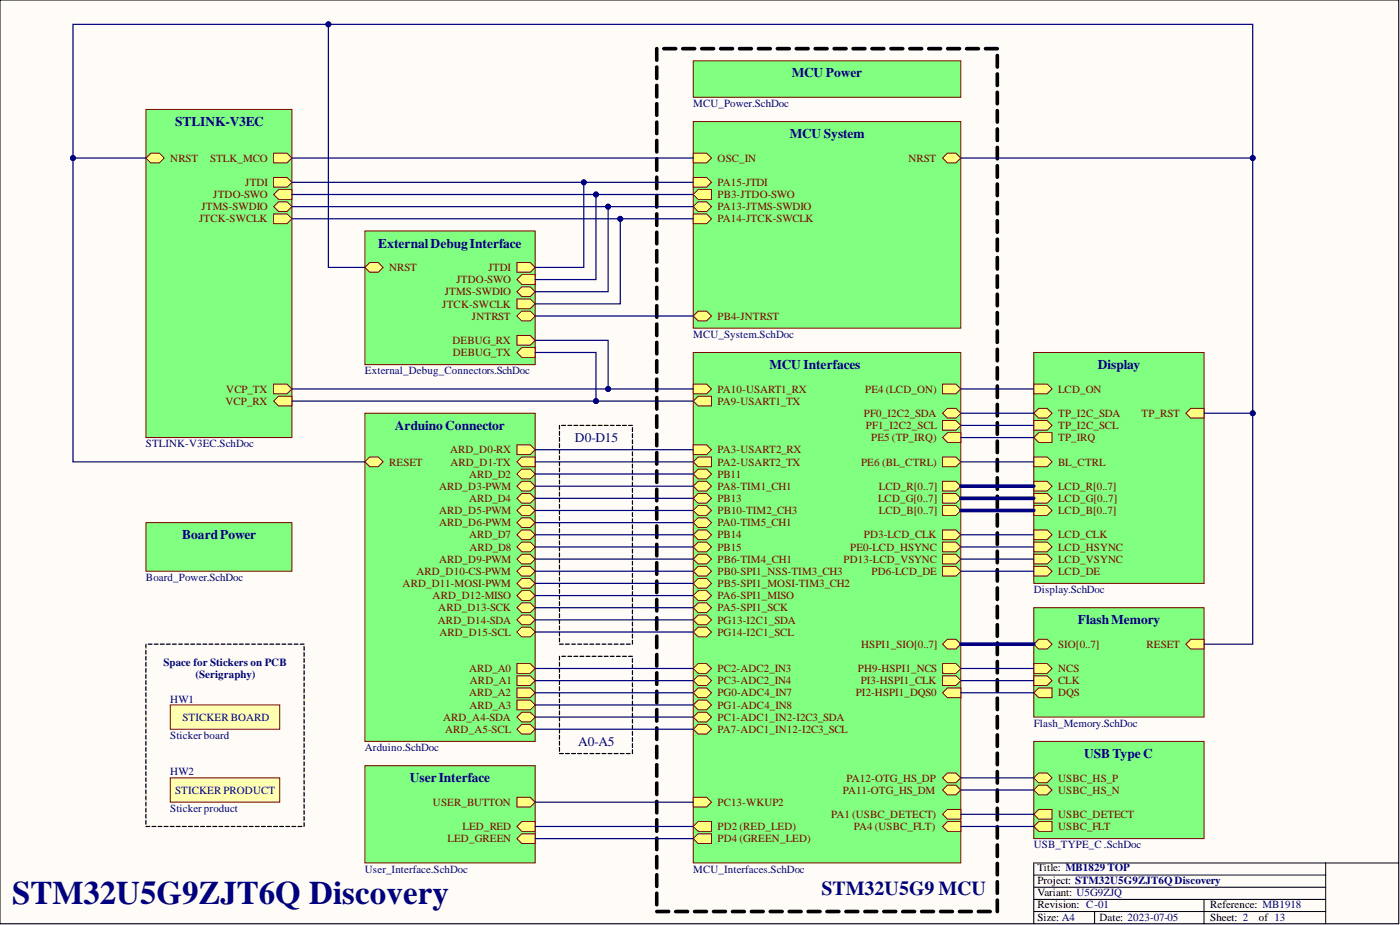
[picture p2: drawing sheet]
<svg xmlns="http://www.w3.org/2000/svg" width="292mm" height="193mm" viewBox="0 0 292 193" stroke-linecap="round" stroke-linejoin="round" font-family="sans-serif">
<defs><g id="words">
<text font-size="6.8" fill="#000080" x="2.5" y="188.6">STM32U5G9ZJT6Q Discovery</text>
<text font-size="4.1" fill="#000080" x="171.4" y="186.7">STM32U5G9 MCU</text>
<g font-size="2.8" fill="#000080">
<text x="165.2" y="16.2">MCU Power</text>
<text x="36.5" y="26.3">STLINK-V3EC</text>
<text x="164.8" y="28.8">MCU System</text>
<text x="78.9" y="51.6">ExternalDebugInterface</text>
<text x="160.5" y="77">MCU Interfaces</text>
<text x="229.1" y="77">Display</text>
<text x="82.4" y="89.7">ArduinoConnector</text>
<text x="119.9" y="92.2">D0-D15</text>
<text x="38" y="112.5">BoardPower</text>
<text x="224.9" y="130.2">FlashMemory</text>
<text x="120.6" y="155.6">A0-A5</text>
<text x="226.2" y="158.1">USB Type C</text>
<text x="85.5" y="163.2">UserInterface</text>
</g>
<g font-size="2.3" fill="#000080">
<text x="144.6" y="22.3">MCU_Power.SchDoc</text>
<text x="144.6" y="70.5">MCU_System.SchDoc</text>
<text x="76.1" y="78.1">External_Debug_Connectors.SchDoc</text>
<text x="30.5" y="93.3">STLINK-V3EC.SchDoc</text>
<text x="30.5" y="121.2">Board_Power.SchDoc</text>
<text x="215.7" y="123.7">Display.SchDoc</text>
<text x="34.1" y="138.9">Space for Stickers on PCB</text>
<text x="40.8" y="141.5">(Serigraphy)</text>
<text x="35.5" y="146.6">HW1</text>
<text x="35.5" y="154.2">Sticker board</text>
<text x="38.1" y="150.4">STICKER BOARD</text>
<text x="215.7" y="151.6">Flash_Memory.SchDoc</text>
<text x="35.5" y="161.8">HW2</text>
<text x="76.1" y="156.7">Arduino.SchDoc</text>
<text x="36.5" y="165.6">STICKER PRODUCT</text>
<text x="35.5" y="169.4">Sticker product</text>
<text x="215.7" y="177">USB_TYPE_C .SchDoc</text>
<text x="76.1" y="182">User_Interface.SchDoc</text>
<text x="144.6" y="182">MCU_Interfaces.SchDoc</text>
</g>
<g font-size="2.3" fill="#800000">
<text x="35.5" y="33.7">NRST</text>
<text x="43.8" y="33.7">STLK_MCO</text>
<text x="149.7" y="33.7">OSC_IN</text>
<text x="189.6" y="33.7">NRST</text>
<text x="44.5" y="41.3">JTDO-SWO</text>
<text x="51.2" y="38.8">JTDI</text>
<text x="149.7" y="38.8">PA15-JTDI</text>
<text x="149.7" y="41.3">PB3-JTDO-SWO</text>
<text x="41.5" y="46.4">JTCK-SWCLK</text>
<text x="42" y="43.9">JTMS-SWDIO</text>
<text x="149.7" y="46.4">PA14-JTCK-SWCLK</text>
<text x="149.7" y="43.9">PA13-JTMS-SWDIO</text>
<text x="81.2" y="56.5">NRST</text>
<text x="95.2" y="59.1">JTDO-SWO</text>
<text x="101.9" y="56.5">JTDI</text>
<text x="92.3" y="64.2">JTCK-SWCLK</text>
<text x="92.8" y="61.6">JTMS-SWDIO</text>
<text x="94.4" y="71.8">DEBUG_RX</text>
<text x="98.5" y="66.7">JNTRST</text>
<text x="149.7" y="66.7">PB4-JNTRST</text>
<text x="94.5" y="74.3">DEBUG_TX</text>
<text x="47.2" y="81.9">VCP_TX</text>
<text x="149.7" y="81.9">PA10-USART1_RX</text>
<text x="180.5" y="81.9">PE4 (LCD_ON)</text>
<text x="220.8" y="81.9">LCD_ON</text>
<text x="47" y="84.4">VCP_RX</text>
<text x="149.7" y="84.4">PA9-USART1_TX</text>
<text x="180.3" y="87">PF0_I2C2_SDA</text>
<text x="180.7" y="89.5">PF1_I2C2_SCL</text>
<text x="220.8" y="89.5">TP_I2C_SCL</text>
<text x="220.8" y="87">TP_I2C_SDA</text>
<text x="238.2" y="87">TP_RST</text>
<text x="93.9" y="94.6">ARD_D0-RX</text>
<text x="149.7" y="94.6">PA3-USART2_RX</text>
<text x="181.8" y="92">PE5 (TP_IRQ)</text>
<text x="220.8" y="92">TP_IRQ</text>
<text x="81.2" y="97.1">RESET</text>
<text x="94" y="97.1">ARD_D1-TX</text>
<text x="97.9" y="99.6">ARD_D2</text>
<text x="149.7" y="97.1">PA2-USART2_TX</text>
<text x="149.7" y="99.6">PB11</text>
<text x="179.7" y="97.1">PE6 (BL_CTRL)</text>
<text x="220.8" y="97.1">BL_CTRL</text>
<text x="91.6" y="107.3">ARD_D5-PWM</text>
<text x="91.6" y="102.2">ARD_D3-PWM</text>
<text x="97.9" y="104.7">ARD_D4</text>
<text x="149.7" y="107.3">PB10-TIM2_CH3</text>
<text x="149.7" y="102.2">PA8-TIM1_CH1</text>
<text x="149.7" y="104.7">PB13</text>
<text x="183.2" y="104.7">LCD_G[0..7]</text>
<text x="183.4" y="102.2">LCD_R[0..7]</text>
<text x="183.4" y="107.3">LCD_B[0..7]</text>
<text x="220.8" y="102.2">LCD_R[0..7]</text>
<text x="220.8" y="104.7">LCD_G[0..7]</text>
<text x="220.8" y="107.3">LCD_B[0..7]</text>
<text x="91.6" y="109.8">ARD_D6-PWM</text>
<text x="97.9" y="112.3">ARD_D7</text>
<text x="149.7" y="109.8">PA0-TIM5_CH1</text>
<text x="149.7" y="112.3">PB14</text>
<text x="180.3" y="112.3">PD3-LCD_CLK</text>
<text x="220.8" y="112.3">LCD_CLK</text>
<text x="86.9" y="119.9">ARD_D10-CS-PWM</text>
<text x="91.6" y="117.4">ARD_D9-PWM</text>
<text x="98" y="114.9">ARD_D8</text>
<text x="149.7" y="119.9">PB0-SPI1_NSS-TIM3_CH3</text>
<text x="149.7" y="117.4">PB6-TIM4_CH1</text>
<text x="149.7" y="114.9">PB15</text>
<text x="176" y="117.4">PD13-LCD_VSYNC</text>
<text x="177.4" y="114.9">PE0-LCD_HSYNC</text>
<text x="181.9" y="119.9">PD6-LCD_DE</text>
<text x="220.8" y="114.9">LCD_HSYNC</text>
<text x="220.8" y="119.9">LCD_DE</text>
<text x="220.8" y="117.4">LCD_VSYNC</text>
<text x="84" y="122.5">ARD_D11-MOSI-PWM</text>
<text x="90.3" y="125">ARD_D12-MISO</text>
<text x="149.7" y="125">PA6-SPI1_MISO</text>
<text x="149.7" y="122.5">PB5-SPI1_MOSI-TIM3_CH2</text>
<text x="91.4" y="130.1">ARD_D14-SDA</text>
<text x="91.4" y="127.5">ARD_D13-SCK</text>
<text x="149.7" y="130.1">PG13-I2C1_SDA</text>
<text x="149.7" y="127.5">PA5-SPI1_SCK</text>
<text x="91.7" y="132.6">ARD_D15-SCL</text>
<text x="149.7" y="132.6">PG14-I2C1_SCL</text>
<text x="179.7" y="135.1">HSPI1_SIO[0..7]</text>
<text x="220.8" y="135.1">SIO[0..7]</text>
<text x="239.2" y="135.1">RESET</text>
<text x="97.9" y="140.2">ARD_A0</text>
<text x="98" y="142.8">ARD_A1</text>
<text x="149.7" y="140.2">PC2-ADC2_IN3</text>
<text x="149.7" y="142.8">PC3-ADC2_IN4</text>
<text x="179" y="140.2">PH9-HSPI1_NCS</text>
<text x="179.6" y="142.8">PI3-HSPI1_CLK</text>
<text x="220.8" y="140.2">NCS</text>
<text x="220.8" y="142.8">CLK</text>
<text x="97.9" y="145.3">ARD_A2</text>
<text x="98" y="147.8">ARD_A3</text>
<text x="149.7" y="145.3">PG0-ADC4_IN7</text>
<text x="149.7" y="147.8">PG1-ADC4_IN8</text>
<text x="178.6" y="145.3">PI2-HSPI1_DQS0</text>
<text x="220.8" y="145.3">DQS</text>
<text x="92.5" y="150.4">ARD_A4-SDA</text>
<text x="92.9" y="152.9">ARD_A5-SCL</text>
<text x="149.7" y="150.4">PC1-ADC1_IN2-I2C3_SDA</text>
<text x="149.7" y="152.9">PA7-ADC1_IN12-I2C3_SCL</text>
<text x="175.9" y="165.6">PA11-OTG_HS_DM</text>
<text x="176.6" y="163">PA12-OTG_HS_DP</text>
<text x="220.8" y="165.6">USBC_HS_N</text>
<text x="220.8" y="163">USBC_HS_P</text>
<text x="90.3" y="168.1">USER_BUTTON</text>
<text x="96.5" y="173.2">LED_RED</text>
<text x="149.7" y="173.2">PD2 (RED_LED)</text>
<text x="149.7" y="168.1">PC13-WKUP2</text>
<text x="173.4" y="170.6">PA1 (USBC_DETECT)</text>
<text x="178.1" y="173.2">PA4 (USBC_FLT)</text>
<text x="220.8" y="173.2">USBC_FLT</text>
<text x="220.8" y="170.6">USBC_DETECT</text>
<text x="93.4" y="175.7">LED_GREEN</text>
<text x="149.7" y="175.7">PD4 (GREEN_LED)</text>
</g>
<g font-size="2.3">
<text x="216.5" y="181.8">Title: MB1829 TOP</text>
<text x="216.5" y="184.3">Project: STM32U5G9ZJT6Q Discovery</text>
<text x="216.5" y="189.4">Revision: C-01</text>
<text x="216.5" y="186.9">Variant: U5G9ZJQ</text>
<text x="252.5" y="189.4">Reference: MB1918</text>
<text x="216.5" y="192.2">Size: A4</text>
<text x="229.4" y="192.2">Date: 2023-07-05</text>
<text x="252.5" y="192.2">Sheet: 2</text>
<text x="262.6" y="192.2">of 13</text>
</g>
</g></defs>
<path d="M0 0h291.8v192.7h-291.8z" fill-rule="evenodd" fill="#fffcf8"/>
<path d="M0 0h291.8v192.7h-291.8z" fill="none" stroke="#000" stroke-width=".21"/>
<path d="M0 0h291.8v192.7h-291.8z" fill-rule="evenodd" fill="#fffcf8"/>
<path d="M0 0h291.8v192.7h-291.8zM215.7 182.6h60.9M215.7 185.1h60.9M215.7 190.2h60.9M215.7 187.6h60.9M228.4 190.2v2.5M251.2 187.6v5.1M276.6 180v12.7M291.8 180h-76.1v12.7" fill="none" stroke="#000" stroke-width=".21"/>
<path d="M215.7 126.8h35.5v22.8h-35.5z" fill-rule="evenodd" fill="#80ff80"/>
<path d="M215.7 126.8h35.5v22.8h-35.5z" fill="none" stroke="#800000" stroke-width=".21"/>
<path d="M247.4 134.4l1-1h2.8v2h-2.8z" fill-rule="evenodd" fill="#ffff80"/>
<path d="M247.4 134.4l1-1h2.8v2h-2.8z" fill="none" stroke="#800000" stroke-width=".21"/>
<path d="M215.7 134.4l1-1h1.8l1 1-1 1h-1.8z" fill-rule="evenodd" fill="#ffff80"/>
<path d="M215.7 134.4l1-1h1.8l1 1-1 1h-1.8z" fill="none" stroke="#800000" stroke-width=".21"/>
<path d="M215.7 138.4h2.8l1 1.1-1 1h-2.8z" fill-rule="evenodd" fill="#ffff80"/>
<path d="M215.7 138.4h2.8l1 1.1-1 1h-2.8z" fill="none" stroke="#800000" stroke-width=".21"/>
<path d="M215.7 141h2.8l1 1-1 1h-2.8z" fill-rule="evenodd" fill="#ffff80"/>
<path d="M215.7 141h2.8l1 1-1 1h-2.8z" fill="none" stroke="#800000" stroke-width=".21"/>
<path d="M215.7 144.5l1-1h2.8v2h-2.8z" fill-rule="evenodd" fill="#ffff80"/>
<path d="M215.7 144.5l1-1h2.8v2h-2.8z" fill="none" stroke="#800000" stroke-width=".21"/>
<path d="M30.5 22.8h30.4v68.5h-30.4z" fill-rule="evenodd" fill="#80ff80"/>
<path d="M30.5 22.8h30.4v68.5h-30.4z" fill="none" stroke="#800000" stroke-width=".21"/>
<path d="M30.5 33l1-1h1.7l1.1 1-1.1 1h-1.7z" fill-rule="evenodd" fill="#ffff80"/>
<path d="M30.5 33l1-1h1.7l1.1 1-1.1 1h-1.7z" fill="none" stroke="#800000" stroke-width=".21"/>
<path d="M57.1 32h2.8l1 1-1 1h-2.8z" fill-rule="evenodd" fill="#ffff80"/>
<path d="M57.1 32h2.8l1 1-1 1h-2.8z" fill="none" stroke="#800000" stroke-width=".21"/>
<path d="M57.1 44.6h2.8l1 1-1 1.1h-2.8z" fill-rule="evenodd" fill="#ffff80"/>
<path d="M57.1 44.6h2.8l1 1-1 1.1h-2.8z" fill="none" stroke="#800000" stroke-width=".21"/>
<path d="M57.1 40.6l1-1h2.8v2h-2.8z" fill-rule="evenodd" fill="#ffff80"/>
<path d="M57.1 40.6l1-1h2.8v2h-2.8z" fill="none" stroke="#800000" stroke-width=".21"/>
<path d="M57.1 37h2.8l1 1-1 1.1h-2.8z" fill-rule="evenodd" fill="#ffff80"/>
<path d="M57.1 37h2.8l1 1-1 1.1h-2.8z" fill="none" stroke="#800000" stroke-width=".21"/>
<path d="M57.1 43.1l1-1h1.8l1 1-1 1h-1.8z" fill-rule="evenodd" fill="#ffff80"/>
<path d="M57.1 43.1l1-1h1.8l1 1-1 1h-1.8z" fill="none" stroke="#800000" stroke-width=".21"/>
<path d="M57.1 83.7l1-1h2.8v2h-2.8z" fill-rule="evenodd" fill="#ffff80"/>
<path d="M57.1 83.7l1-1h2.8v2h-2.8z" fill="none" stroke="#800000" stroke-width=".21"/>
<path d="M57.1 80.1h2.8l1 1-1 1.1h-2.8z" fill-rule="evenodd" fill="#ffff80"/>
<path d="M57.1 80.1h2.8l1 1-1 1.1h-2.8z" fill="none" stroke="#800000" stroke-width=".21"/>
<path d="M215.7 154.7h35.5v20.2h-35.5z" fill-rule="evenodd" fill="#80ff80"/>
<path d="M215.7 154.7h35.5v20.2h-35.5z" fill="none" stroke="#800000" stroke-width=".21"/>
<path d="M215.7 164.8l1-1h1.8l1 1-1 1h-1.8z" fill-rule="evenodd" fill="#ffff80"/>
<path d="M215.7 164.8l1-1h1.8l1 1-1 1h-1.8z" fill="none" stroke="#800000" stroke-width=".21"/>
<path d="M215.7 162.3l1-1h1.8l1 1-1 1h-1.8z" fill-rule="evenodd" fill="#ffff80"/>
<path d="M215.7 162.3l1-1h1.8l1 1-1 1h-1.8z" fill="none" stroke="#800000" stroke-width=".21"/>
<path d="M215.7 172.4l1-1h2.8v2h-2.8z" fill-rule="evenodd" fill="#ffff80"/>
<path d="M215.7 172.4l1-1h2.8v2h-2.8z" fill="none" stroke="#800000" stroke-width=".21"/>
<path d="M215.7 169.9l1-1h2.8v2h-2.8z" fill-rule="evenodd" fill="#ffff80"/>
<path d="M215.7 169.9l1-1h2.8v2h-2.8z" fill="none" stroke="#800000" stroke-width=".21"/>
<path d="M76.1 48.2h35.6v27.9h-35.6z" fill-rule="evenodd" fill="#80ff80"/>
<path d="M76.1 48.2h35.6v27.9h-35.6z" fill="none" stroke="#800000" stroke-width=".21"/>
<path d="M107.8 70h2.8l1.1 1-1.1 1h-2.8z" fill-rule="evenodd" fill="#ffff80"/>
<path d="M107.8 70h2.8l1.1 1-1.1 1h-2.8z" fill="none" stroke="#800000" stroke-width=".21"/>
<path d="M107.8 58.3l1.1-1h2.8v2h-2.8z" fill-rule="evenodd" fill="#ffff80"/>
<path d="M107.8 58.3l1.1-1h2.8v2h-2.8z" fill="none" stroke="#800000" stroke-width=".21"/>
<path d="M107.8 62.4h2.8l1.1 1-1.1 1h-2.8z" fill-rule="evenodd" fill="#ffff80"/>
<path d="M107.8 62.4h2.8l1.1 1-1.1 1h-2.8z" fill="none" stroke="#800000" stroke-width=".21"/>
<path d="M107.8 60.9l1.1-1.1h1.7l1.1 1.1-1.1 1h-1.7z" fill-rule="evenodd" fill="#ffff80"/>
<path d="M107.8 60.9l1.1-1.1h1.7l1.1 1.1-1.1 1h-1.7z" fill="none" stroke="#800000" stroke-width=".21"/>
<path d="M107.8 54.8h2.8l1.1 1-1.1 1h-2.8z" fill-rule="evenodd" fill="#ffff80"/>
<path d="M107.8 54.8h2.8l1.1 1-1.1 1h-2.8z" fill="none" stroke="#800000" stroke-width=".21"/>
<path d="M76.1 55.8l1-1h1.8l1 1-1 1h-1.8z" fill-rule="evenodd" fill="#ffff80"/>
<path d="M76.1 55.8l1-1h1.8l1 1-1 1h-1.8z" fill="none" stroke="#800000" stroke-width=".21"/>
<path d="M107.8 65.9l1.1-1h1.7l1.1 1-1.1 1h-1.7z" fill-rule="evenodd" fill="#ffff80"/>
<path d="M107.8 65.9l1.1-1h1.7l1.1 1-1.1 1h-1.7z" fill="none" stroke="#800000" stroke-width=".21"/>
<path d="M107.8 73.5l1.1-1h2.8v2h-2.8z" fill-rule="evenodd" fill="#ffff80"/>
<path d="M107.8 73.5l1.1-1h2.8v2h-2.8z" fill="none" stroke="#800000" stroke-width=".21"/>
<path d="M215.7 73.5h35.5v48.2h-35.5z" fill-rule="evenodd" fill="#80ff80"/>
<path d="M215.7 73.5h35.5v48.2h-35.5z" fill="none" stroke="#800000" stroke-width=".21"/>
<path d="M215.7 80.1h2.8l1 1-1 1.1h-2.8z" fill-rule="evenodd" fill="#ffff80"/>
<path d="M215.7 80.1h2.8l1 1-1 1.1h-2.8z" fill="none" stroke="#800000" stroke-width=".21"/>
<path d="M215.7 87.7h2.8l1 1-1 1.1h-2.8z" fill-rule="evenodd" fill="#ffff80"/>
<path d="M215.7 87.7h2.8l1 1-1 1.1h-2.8z" fill="none" stroke="#800000" stroke-width=".21"/>
<path d="M215.7 95.3h2.8l1 1.1-1 1h-2.8z" fill-rule="evenodd" fill="#ffff80"/>
<path d="M215.7 95.3h2.8l1 1.1-1 1h-2.8z" fill="none" stroke="#800000" stroke-width=".21"/>
<path d="M215.7 86.2l1-1h1.8l1 1-1 1h-1.8z" fill-rule="evenodd" fill="#ffff80"/>
<path d="M215.7 86.2l1-1h1.8l1 1-1 1h-1.8z" fill="none" stroke="#800000" stroke-width=".21"/>
<path d="M215.7 91.3l1-1h2.8v2h-2.8z" fill-rule="evenodd" fill="#ffff80"/>
<path d="M215.7 91.3l1-1h2.8v2h-2.8z" fill="none" stroke="#800000" stroke-width=".21"/>
<path d="M247.4 86.2l1-1h2.8v2h-2.8z" fill-rule="evenodd" fill="#ffff80"/>
<path d="M247.4 86.2l1-1h2.8v2h-2.8z" fill="none" stroke="#800000" stroke-width=".21"/>
<path d="M215.7 100.4h2.8l1 1-1 1h-2.8z" fill-rule="evenodd" fill="#ffff80"/>
<path d="M215.7 100.4h2.8l1 1-1 1h-2.8z" fill="none" stroke="#800000" stroke-width=".21"/>
<path d="M215.7 102.9h2.8l1 1.1-1 1h-2.8z" fill-rule="evenodd" fill="#ffff80"/>
<path d="M215.7 102.9h2.8l1 1.1-1 1h-2.8z" fill="none" stroke="#800000" stroke-width=".21"/>
<path d="M215.7 105.5h2.8l1 1-1 1h-2.8z" fill-rule="evenodd" fill="#ffff80"/>
<path d="M215.7 105.5h2.8l1 1-1 1h-2.8z" fill="none" stroke="#800000" stroke-width=".21"/>
<path d="M215.7 110.6h2.8l1 1-1 1h-2.8z" fill-rule="evenodd" fill="#ffff80"/>
<path d="M215.7 110.6h2.8l1 1-1 1h-2.8z" fill="none" stroke="#800000" stroke-width=".21"/>
<path d="M215.7 113.1h2.8l1 1-1 1h-2.8z" fill-rule="evenodd" fill="#ffff80"/>
<path d="M215.7 113.1h2.8l1 1-1 1h-2.8z" fill="none" stroke="#800000" stroke-width=".21"/>
<path d="M215.7 118.2h2.8l1 1-1 1h-2.8z" fill-rule="evenodd" fill="#ffff80"/>
<path d="M215.7 118.2h2.8l1 1-1 1h-2.8z" fill="none" stroke="#800000" stroke-width=".21"/>
<path d="M215.7 115.6h2.8l1 1-1 1h-2.8z" fill-rule="evenodd" fill="#ffff80"/>
<path d="M215.7 115.6h2.8l1 1-1 1h-2.8z" fill="none" stroke="#800000" stroke-width=".21"/>
<path d="M30.5 109h30.4v10.2h-30.4z" fill-rule="evenodd" fill="#80ff80"/>
<path d="M30.5 109h30.4v10.2h-30.4z" fill="none" stroke="#800000" stroke-width=".21"/>
<path d="M144.6 25.4h55.9v43.1h-55.9z" fill-rule="evenodd" fill="#80ff80"/>
<path d="M144.6 25.4h55.9v43.1h-55.9z" fill="none" stroke="#800000" stroke-width=".21"/>
<path d="M144.6 37h2.8l1 1-1 1.1h-2.8z" fill-rule="evenodd" fill="#ffff80"/>
<path d="M144.6 37h2.8l1 1-1 1.1h-2.8z" fill="none" stroke="#800000" stroke-width=".21"/>
<path d="M196.7 33l1-1h1.8l1 1-1 1h-1.8z" fill-rule="evenodd" fill="#ffff80"/>
<path d="M196.7 33l1-1h1.8l1 1-1 1h-1.8z" fill="none" stroke="#800000" stroke-width=".21"/>
<path d="M144.6 44.6h2.8l1 1-1 1.1h-2.8z" fill-rule="evenodd" fill="#ffff80"/>
<path d="M144.6 44.6h2.8l1 1-1 1.1h-2.8z" fill="none" stroke="#800000" stroke-width=".21"/>
<path d="M144.6 40.6l1.1-1h2.7v2h-2.7z" fill-rule="evenodd" fill="#ffff80"/>
<path d="M144.6 40.6l1.1-1h2.7v2h-2.7z" fill="none" stroke="#800000" stroke-width=".21"/>
<path d="M144.6 43.1l1.1-1h1.7l1 1-1 1h-1.7z" fill-rule="evenodd" fill="#ffff80"/>
<path d="M144.6 43.1l1.1-1h1.7l1 1-1 1h-1.7z" fill="none" stroke="#800000" stroke-width=".21"/>
<path d="M144.6 65.9l1.1-1h1.7l1 1-1 1h-1.7z" fill-rule="evenodd" fill="#ffff80"/>
<path d="M144.6 65.9l1.1-1h1.7l1 1-1 1h-1.7z" fill="none" stroke="#800000" stroke-width=".21"/>
<path d="M144.6 32h2.8l1 1-1 1h-2.8z" fill-rule="evenodd" fill="#ffff80"/>
<path d="M144.6 32h2.8l1 1-1 1h-2.8z" fill="none" stroke="#800000" stroke-width=".21"/>
<path d="M144.6 12.7h55.9v7.6h-55.9z" fill-rule="evenodd" fill="#80ff80"/>
<path d="M144.6 12.7h55.9v7.6h-55.9z" fill="none" stroke="#800000" stroke-width=".21"/>
<path d="M76.1 159.7h35.6v20.3h-35.6z" fill-rule="evenodd" fill="#80ff80"/>
<path d="M76.1 159.7h35.6v20.3h-35.6z" fill="none" stroke="#800000" stroke-width=".21"/>
<path d="M107.8 166.3h2.8l1.1 1-1.1 1.1h-2.8z" fill-rule="evenodd" fill="#ffff80"/>
<path d="M107.8 166.3h2.8l1.1 1-1.1 1.1h-2.8z" fill="none" stroke="#800000" stroke-width=".21"/>
<path d="M107.8 174.9l1.1-1h2.8v2.1h-2.8z" fill-rule="evenodd" fill="#ffff80"/>
<path d="M107.8 174.9l1.1-1h2.8v2.1h-2.8z" fill="none" stroke="#800000" stroke-width=".21"/>
<path d="M107.8 172.4l1.1-1h2.8v2h-2.8z" fill-rule="evenodd" fill="#ffff80"/>
<path d="M107.8 172.4l1.1-1h2.8v2h-2.8z" fill="none" stroke="#800000" stroke-width=".21"/>
<path d="M144.6 73.5h55.9v106.5h-55.9z" fill-rule="evenodd" fill="#80ff80"/>
<path d="M144.6 73.5h55.9v106.5h-55.9z" fill="none" stroke="#800000" stroke-width=".21"/>
<path d="M196.7 162.3l1-1h1.8l1 1-1 1h-1.8z" fill-rule="evenodd" fill="#ffff80"/>
<path d="M196.7 162.3l1-1h1.8l1 1-1 1h-1.8z" fill="none" stroke="#800000" stroke-width=".21"/>
<path d="M196.7 164.8l1-1h1.8l1 1-1 1h-1.8z" fill-rule="evenodd" fill="#ffff80"/>
<path d="M196.7 164.8l1-1h1.8l1 1-1 1h-1.8z" fill="none" stroke="#800000" stroke-width=".21"/>
<path d="M196.7 87.7h2.8l1 1-1 1.1h-2.8z" fill-rule="evenodd" fill="#ffff80"/>
<path d="M196.7 87.7h2.8l1 1-1 1.1h-2.8z" fill="none" stroke="#800000" stroke-width=".21"/>
<path d="M196.7 86.2l1-1h1.8l1 1-1 1h-1.8z" fill-rule="evenodd" fill="#ffff80"/>
<path d="M196.7 86.2l1-1h1.8l1 1-1 1h-1.8z" fill="none" stroke="#800000" stroke-width=".21"/>
<path d="M144.6 131.8l1.1-1h1.7l1 1-1 1.1h-1.7z" fill-rule="evenodd" fill="#ffff80"/>
<path d="M144.6 131.8l1.1-1h1.7l1 1-1 1.1h-1.7z" fill="none" stroke="#800000" stroke-width=".21"/>
<path d="M144.6 129.3l1.1-1h1.7l1 1-1 1h-1.7z" fill-rule="evenodd" fill="#ffff80"/>
<path d="M144.6 129.3l1.1-1h1.7l1 1-1 1h-1.7z" fill="none" stroke="#800000" stroke-width=".21"/>
<path d="M144.6 80.1h2.8l1 1-1 1.1h-2.8z" fill-rule="evenodd" fill="#ffff80"/>
<path d="M144.6 80.1h2.8l1 1-1 1.1h-2.8z" fill="none" stroke="#800000" stroke-width=".21"/>
<path d="M144.6 83.7l1.1-1h2.7v2h-2.7z" fill-rule="evenodd" fill="#ffff80"/>
<path d="M144.6 83.7l1.1-1h2.7v2h-2.7z" fill="none" stroke="#800000" stroke-width=".21"/>
<path d="M144.6 149.6l1.1-1h1.7l1 1-1 1h-1.7z" fill-rule="evenodd" fill="#ffff80"/>
<path d="M144.6 149.6l1.1-1h1.7l1 1-1 1h-1.7z" fill="none" stroke="#800000" stroke-width=".21"/>
<path d="M144.6 152.1l1.1-1h1.7l1 1-1 1h-1.7z" fill-rule="evenodd" fill="#ffff80"/>
<path d="M144.6 152.1l1.1-1h1.7l1 1-1 1h-1.7z" fill="none" stroke="#800000" stroke-width=".21"/>
<path d="M144.6 126.8l1.1-1h1.7l1 1-1 1h-1.7z" fill-rule="evenodd" fill="#ffff80"/>
<path d="M144.6 126.8l1.1-1h1.7l1 1-1 1h-1.7z" fill="none" stroke="#800000" stroke-width=".21"/>
<path d="M144.6 119.2l1.1-1h1.7l1 1-1 1h-1.7z" fill-rule="evenodd" fill="#ffff80"/>
<path d="M144.6 119.2l1.1-1h1.7l1 1-1 1h-1.7z" fill="none" stroke="#800000" stroke-width=".21"/>
<path d="M144.6 124.2l1.1-1h1.7l1 1-1 1.1h-1.7z" fill-rule="evenodd" fill="#ffff80"/>
<path d="M144.6 124.2l1.1-1h1.7l1 1-1 1.1h-1.7z" fill="none" stroke="#800000" stroke-width=".21"/>
<path d="M144.6 121.7l1.1-1h1.7l1 1-1 1h-1.7z" fill-rule="evenodd" fill="#ffff80"/>
<path d="M144.6 121.7l1.1-1h1.7l1 1-1 1h-1.7z" fill="none" stroke="#800000" stroke-width=".21"/>
<path d="M144.6 96.4l1.1-1.1h2.7v2.1h-2.7z" fill-rule="evenodd" fill="#ffff80"/>
<path d="M144.6 96.4l1.1-1.1h2.7v2.1h-2.7z" fill="none" stroke="#800000" stroke-width=".21"/>
<path d="M144.6 92.8h2.8l1 1-1 1h-2.8z" fill-rule="evenodd" fill="#ffff80"/>
<path d="M144.6 92.8h2.8l1 1-1 1h-2.8z" fill="none" stroke="#800000" stroke-width=".21"/>
<path d="M144.6 116.6l1.1-1h1.7l1 1-1 1h-1.7z" fill-rule="evenodd" fill="#ffff80"/>
<path d="M144.6 116.6l1.1-1h1.7l1 1-1 1h-1.7z" fill="none" stroke="#800000" stroke-width=".21"/>
<path d="M144.6 109l1.1-1h1.7l1 1-1 1h-1.7z" fill-rule="evenodd" fill="#ffff80"/>
<path d="M144.6 109l1.1-1h1.7l1 1-1 1h-1.7z" fill="none" stroke="#800000" stroke-width=".21"/>
<path d="M144.6 106.5l1.1-1h1.7l1 1-1 1h-1.7z" fill-rule="evenodd" fill="#ffff80"/>
<path d="M144.6 106.5l1.1-1h1.7l1 1-1 1h-1.7z" fill="none" stroke="#800000" stroke-width=".21"/>
<path d="M144.6 101.4l1.1-1h1.7l1 1-1 1h-1.7z" fill-rule="evenodd" fill="#ffff80"/>
<path d="M144.6 101.4l1.1-1h1.7l1 1-1 1h-1.7z" fill="none" stroke="#800000" stroke-width=".21"/>
<path d="M144.6 144.5l1.1-1h1.7l1 1-1 1h-1.7z" fill-rule="evenodd" fill="#ffff80"/>
<path d="M144.6 144.5l1.1-1h1.7l1 1-1 1h-1.7z" fill="none" stroke="#800000" stroke-width=".21"/>
<path d="M144.6 147.1l1.1-1.1h1.7l1 1.1-1 1h-1.7z" fill-rule="evenodd" fill="#ffff80"/>
<path d="M144.6 147.1l1.1-1.1h1.7l1 1.1-1 1h-1.7z" fill="none" stroke="#800000" stroke-width=".21"/>
<path d="M144.6 139.5l1.1-1.1h1.7l1 1.1-1 1h-1.7z" fill-rule="evenodd" fill="#ffff80"/>
<path d="M144.6 139.5l1.1-1.1h1.7l1 1.1-1 1h-1.7z" fill="none" stroke="#800000" stroke-width=".21"/>
<path d="M144.6 142l1.1-1h1.7l1 1-1 1h-1.7z" fill-rule="evenodd" fill="#ffff80"/>
<path d="M144.6 142l1.1-1h1.7l1 1-1 1h-1.7z" fill="none" stroke="#800000" stroke-width=".21"/>
<path d="M196.7 91.3l1-1h2.8v2h-2.8z" fill-rule="evenodd" fill="#ffff80"/>
<path d="M196.7 91.3l1-1h2.8v2h-2.8z" fill="none" stroke="#800000" stroke-width=".21"/>
<path d="M196.7 80.1h2.8l1 1-1 1.1h-2.8z" fill-rule="evenodd" fill="#ffff80"/>
<path d="M196.7 80.1h2.8l1 1-1 1.1h-2.8z" fill="none" stroke="#800000" stroke-width=".21"/>
<path d="M196.7 95.3h2.8l1 1.1-1 1h-2.8z" fill-rule="evenodd" fill="#ffff80"/>
<path d="M196.7 95.3h2.8l1 1.1-1 1h-2.8z" fill="none" stroke="#800000" stroke-width=".21"/>
<path d="M144.6 111.6l1.1-1h1.7l1 1-1 1h-1.7z" fill-rule="evenodd" fill="#ffff80"/>
<path d="M144.6 111.6l1.1-1h1.7l1 1-1 1h-1.7z" fill="none" stroke="#800000" stroke-width=".21"/>
<path d="M144.6 98.9l1.1-1h1.7l1 1-1 1h-1.7z" fill-rule="evenodd" fill="#ffff80"/>
<path d="M144.6 98.9l1.1-1h1.7l1 1-1 1h-1.7z" fill="none" stroke="#800000" stroke-width=".21"/>
<path d="M144.6 104l1.1-1.1h1.7l1 1.1-1 1h-1.7z" fill-rule="evenodd" fill="#ffff80"/>
<path d="M144.6 104l1.1-1.1h1.7l1 1.1-1 1h-1.7z" fill="none" stroke="#800000" stroke-width=".21"/>
<path d="M144.6 114.1l1.1-1h1.7l1 1-1 1h-1.7z" fill-rule="evenodd" fill="#ffff80"/>
<path d="M144.6 114.1l1.1-1h1.7l1 1-1 1h-1.7z" fill="none" stroke="#800000" stroke-width=".21"/>
<path d="M144.6 172.4l1.1-1h2.7v2h-2.7z" fill-rule="evenodd" fill="#ffff80"/>
<path d="M144.6 172.4l1.1-1h2.7v2h-2.7z" fill="none" stroke="#800000" stroke-width=".21"/>
<path d="M144.6 174.9l1.1-1h2.7v2.1h-2.7z" fill-rule="evenodd" fill="#ffff80"/>
<path d="M144.6 174.9l1.1-1h2.7v2.1h-2.7z" fill="none" stroke="#800000" stroke-width=".21"/>
<path d="M144.6 166.3h2.8l1 1-1 1.1h-2.8z" fill-rule="evenodd" fill="#ffff80"/>
<path d="M144.6 166.3h2.8l1 1-1 1.1h-2.8z" fill="none" stroke="#800000" stroke-width=".21"/>
<path d="M196.7 100.4h2.8l1 1-1 1h-2.8z" fill-rule="evenodd" fill="#ffff80"/>
<path d="M196.7 100.4h2.8l1 1-1 1h-2.8z" fill="none" stroke="#800000" stroke-width=".21"/>
<path d="M196.7 102.9h2.8l1 1.1-1 1h-2.8z" fill-rule="evenodd" fill="#ffff80"/>
<path d="M196.7 102.9h2.8l1 1.1-1 1h-2.8z" fill="none" stroke="#800000" stroke-width=".21"/>
<path d="M196.7 105.5h2.8l1 1-1 1h-2.8z" fill-rule="evenodd" fill="#ffff80"/>
<path d="M196.7 105.5h2.8l1 1-1 1h-2.8z" fill="none" stroke="#800000" stroke-width=".21"/>
<path d="M196.7 110.6h2.8l1 1-1 1h-2.8z" fill-rule="evenodd" fill="#ffff80"/>
<path d="M196.7 110.6h2.8l1 1-1 1h-2.8z" fill="none" stroke="#800000" stroke-width=".21"/>
<path d="M196.7 113.1h2.8l1 1-1 1h-2.8z" fill-rule="evenodd" fill="#ffff80"/>
<path d="M196.7 113.1h2.8l1 1-1 1h-2.8z" fill="none" stroke="#800000" stroke-width=".21"/>
<path d="M196.7 118.2h2.8l1 1-1 1h-2.8z" fill-rule="evenodd" fill="#ffff80"/>
<path d="M196.7 118.2h2.8l1 1-1 1h-2.8z" fill="none" stroke="#800000" stroke-width=".21"/>
<path d="M196.7 115.6h2.8l1 1-1 1h-2.8z" fill-rule="evenodd" fill="#ffff80"/>
<path d="M196.7 115.6h2.8l1 1-1 1h-2.8z" fill="none" stroke="#800000" stroke-width=".21"/>
<path d="M196.7 134.4l1-1h1.8l1 1-1 1h-1.8z" fill-rule="evenodd" fill="#ffff80"/>
<path d="M196.7 134.4l1-1h1.8l1 1-1 1h-1.8z" fill="none" stroke="#800000" stroke-width=".21"/>
<path d="M196.7 138.4h2.8l1 1.1-1 1h-2.8z" fill-rule="evenodd" fill="#ffff80"/>
<path d="M196.7 138.4h2.8l1 1.1-1 1h-2.8z" fill="none" stroke="#800000" stroke-width=".21"/>
<path d="M196.7 141h2.8l1 1-1 1h-2.8z" fill-rule="evenodd" fill="#ffff80"/>
<path d="M196.7 141h2.8l1 1-1 1h-2.8z" fill="none" stroke="#800000" stroke-width=".21"/>
<path d="M196.7 144.5l1-1h2.8v2h-2.8z" fill-rule="evenodd" fill="#ffff80"/>
<path d="M196.7 144.5l1-1h2.8v2h-2.8z" fill="none" stroke="#800000" stroke-width=".21"/>
<path d="M196.7 172.4l1-1h2.8v2h-2.8z" fill-rule="evenodd" fill="#ffff80"/>
<path d="M196.7 172.4l1-1h2.8v2h-2.8z" fill="none" stroke="#800000" stroke-width=".21"/>
<path d="M196.7 169.9l1-1h2.8v2h-2.8z" fill-rule="evenodd" fill="#ffff80"/>
<path d="M196.7 169.9l1-1h2.8v2h-2.8z" fill="none" stroke="#800000" stroke-width=".21"/>
<path d="M76.1 86.2h35.6v68.5h-35.6z" fill-rule="evenodd" fill="#80ff80"/>
<path d="M76.1 86.2h35.6v68.5h-35.6z" fill="none" stroke="#800000" stroke-width=".21"/>
<path d="M76.1 96.4l1-1.1h1.8l1 1.1-1 1h-1.8z" fill-rule="evenodd" fill="#ffff80"/>
<path d="M76.1 96.4l1-1.1h1.8l1 1.1-1 1h-1.8z" fill="none" stroke="#800000" stroke-width=".21"/>
<path d="M107.8 119.2l1.1-1h1.7l1.1 1-1.1 1h-1.7z" fill-rule="evenodd" fill="#ffff80"/>
<path d="M107.8 119.2l1.1-1h1.7l1.1 1-1.1 1h-1.7z" fill="none" stroke="#800000" stroke-width=".21"/>
<path d="M107.8 92.8h2.8l1.1 1-1.1 1h-2.8z" fill-rule="evenodd" fill="#ffff80"/>
<path d="M107.8 92.8h2.8l1.1 1-1.1 1h-2.8z" fill="none" stroke="#800000" stroke-width=".21"/>
<path d="M107.8 121.7l1.1-1h1.7l1.1 1-1.1 1h-1.7z" fill-rule="evenodd" fill="#ffff80"/>
<path d="M107.8 121.7l1.1-1h1.7l1.1 1-1.1 1h-1.7z" fill="none" stroke="#800000" stroke-width=".21"/>
<path d="M107.8 124.2l1.1-1h1.7l1.1 1-1.1 1.1h-1.7z" fill-rule="evenodd" fill="#ffff80"/>
<path d="M107.8 124.2l1.1-1h1.7l1.1 1-1.1 1.1h-1.7z" fill="none" stroke="#800000" stroke-width=".21"/>
<path d="M107.8 109l1.1-1h1.7l1.1 1-1.1 1h-1.7z" fill-rule="evenodd" fill="#ffff80"/>
<path d="M107.8 109l1.1-1h1.7l1.1 1-1.1 1h-1.7z" fill="none" stroke="#800000" stroke-width=".21"/>
<path d="M107.8 111.6l1.1-1h1.7l1.1 1-1.1 1h-1.7z" fill-rule="evenodd" fill="#ffff80"/>
<path d="M107.8 111.6l1.1-1h1.7l1.1 1-1.1 1h-1.7z" fill="none" stroke="#800000" stroke-width=".21"/>
<path d="M107.8 116.6l1.1-1h1.7l1.1 1-1.1 1h-1.7z" fill-rule="evenodd" fill="#ffff80"/>
<path d="M107.8 116.6l1.1-1h1.7l1.1 1-1.1 1h-1.7z" fill="none" stroke="#800000" stroke-width=".21"/>
<path d="M107.8 96.4l1.1-1.1h2.8v2.1h-2.8z" fill-rule="evenodd" fill="#ffff80"/>
<path d="M107.8 96.4l1.1-1.1h2.8v2.1h-2.8z" fill="none" stroke="#800000" stroke-width=".21"/>
<path d="M107.8 126.8l1.1-1h1.7l1.1 1-1.1 1h-1.7z" fill-rule="evenodd" fill="#ffff80"/>
<path d="M107.8 126.8l1.1-1h1.7l1.1 1-1.1 1h-1.7z" fill="none" stroke="#800000" stroke-width=".21"/>
<path d="M107.8 106.5l1.1-1h1.7l1.1 1-1.1 1h-1.7z" fill-rule="evenodd" fill="#ffff80"/>
<path d="M107.8 106.5l1.1-1h1.7l1.1 1-1.1 1h-1.7z" fill="none" stroke="#800000" stroke-width=".21"/>
<path d="M107.8 104l1.1-1.1h1.7l1.1 1.1-1.1 1h-1.7z" fill-rule="evenodd" fill="#ffff80"/>
<path d="M107.8 104l1.1-1.1h1.7l1.1 1.1-1.1 1h-1.7z" fill="none" stroke="#800000" stroke-width=".21"/>
<path d="M107.8 131.8l1.1-1h1.7l1.1 1-1.1 1.1h-1.7z" fill-rule="evenodd" fill="#ffff80"/>
<path d="M107.8 131.8l1.1-1h1.7l1.1 1-1.1 1.1h-1.7z" fill="none" stroke="#800000" stroke-width=".21"/>
<path d="M107.8 98.9l1.1-1h1.7l1.1 1-1.1 1h-1.7z" fill-rule="evenodd" fill="#ffff80"/>
<path d="M107.8 98.9l1.1-1h1.7l1.1 1-1.1 1h-1.7z" fill="none" stroke="#800000" stroke-width=".21"/>
<path d="M107.8 114.1l1.1-1h1.7l1.1 1-1.1 1h-1.7z" fill-rule="evenodd" fill="#ffff80"/>
<path d="M107.8 114.1l1.1-1h1.7l1.1 1-1.1 1h-1.7z" fill="none" stroke="#800000" stroke-width=".21"/>
<path d="M107.8 101.4l1.1-1h1.7l1.1 1-1.1 1h-1.7z" fill-rule="evenodd" fill="#ffff80"/>
<path d="M107.8 101.4l1.1-1h1.7l1.1 1-1.1 1h-1.7z" fill="none" stroke="#800000" stroke-width=".21"/>
<path d="M107.8 129.3l1.1-1h1.7l1.1 1-1.1 1h-1.7z" fill-rule="evenodd" fill="#ffff80"/>
<path d="M107.8 129.3l1.1-1h1.7l1.1 1-1.1 1h-1.7z" fill="none" stroke="#800000" stroke-width=".21"/>
<path d="M107.8 146h2.8l1.1 1.1-1.1 1h-2.8z" fill-rule="evenodd" fill="#ffff80"/>
<path d="M107.8 146h2.8l1.1 1.1-1.1 1h-2.8z" fill="none" stroke="#800000" stroke-width=".21"/>
<path d="M107.8 141h2.8l1.1 1-1.1 1h-2.8z" fill-rule="evenodd" fill="#ffff80"/>
<path d="M107.8 141h2.8l1.1 1-1.1 1h-2.8z" fill="none" stroke="#800000" stroke-width=".21"/>
<path d="M107.8 149.6l1.1-1h1.7l1.1 1-1.1 1h-1.7z" fill-rule="evenodd" fill="#ffff80"/>
<path d="M107.8 149.6l1.1-1h1.7l1.1 1-1.1 1h-1.7z" fill="none" stroke="#800000" stroke-width=".21"/>
<path d="M107.8 143.5h2.8l1.1 1-1.1 1h-2.8z" fill-rule="evenodd" fill="#ffff80"/>
<path d="M107.8 143.5h2.8l1.1 1-1.1 1h-2.8z" fill="none" stroke="#800000" stroke-width=".21"/>
<path d="M107.8 138.4h2.8l1.1 1.1-1.1 1h-2.8z" fill-rule="evenodd" fill="#ffff80"/>
<path d="M107.8 138.4h2.8l1.1 1.1-1.1 1h-2.8z" fill="none" stroke="#800000" stroke-width=".21"/>
<path d="M107.8 152.1l1.1-1h1.7l1.1 1-1.1 1h-1.7z" fill-rule="evenodd" fill="#ffff80"/>
<path d="M107.8 152.1l1.1-1h1.7l1.1 1-1.1 1h-1.7z" fill="none" stroke="#800000" stroke-width=".21"/>
<g fill="none" stroke="#000" stroke-width=".76">
<path d="M137 10.1v2.4M137 14v2.4M137 17.8v2.4M138.5 10.1h2.5M142.5 10.1h2.4M146.4 10.1h2.5M150.4 10.1h2.4M154.3 10.1h2.5M158.3 10.1h2.4M162.2 10.1h2.5M166.1 10.1h2.5M170.1 10.1h2.5"/>
<path d="M174 10.1h2.5M178 10.1h2.5M181.9 10.1h2.5M185.9 10.1h2.5M189.8 10.1h2.5M193.8 10.1h2.4M197.7 10.1h2.5M201.7 10.1h2.4M205.6 10.1h2.5M208.1 11.6v2.4M208.1 15.4v2.4M208.1 19.3v2.3"/>
<path d="M137 21.6v2.4M137 25.5v2.4M137 29.3v2.4M137 33.1v2.4M137 37v2.4M208.1 23.1v2.4M208.1 26.9v2.4M208.1 30.7v2.4M208.1 34.6v2.4M208.1 38.4v2.4M137 40.8v2.4M137 44.6v2.4"/>
<path d="M137 48.5v2.3M137 52.3v2.4M137 56.1v2.4M137 59.9v2.4M208.1 42.2v2.4M208.1 46.1v2.4M208.1 49.9v2.4M208.1 53.7v2.4M208.1 57.6v2.3M137 63.8v2.4M137 67.6v2.4M137 71.4v2.4"/>
<path d="M137 75.3v2.4M137 79.1v2.4M208.1 61.4v2.4M208.1 65.2v2.4M208.1 69v2.4M208.1 72.9v2.4M208.1 76.7v2.4M137 82.9v2.4M137 86.8v2.3M137 90.6v2.4M137 94.4v2.4M137 98.2v2.4"/>
<path d="M208.1 80.5v2.4M208.1 84.4v2.4M208.1 88.2v2.4M208.1 92v2.4M208.1 95.9v2.3M208.1 99.7v2.4M137 102.1v2.4M137 105.9v2.4M137 109.7v2.4M137 113.6v2.4M137 117.4v2.4M208.1 103.5v2.4"/>
<path d="M208.1 107.3v2.4M208.1 111.2v2.4M208.1 115v2.4M208.1 118.8v2.4M137 121.2v2.4M137 125.1v2.3M137 128.9v2.4M137 132.7v2.4M137 136.5v2.4M208.1 122.7v2.4M208.1 126.5v2.4M208.1 130.3v2.4"/>
<path d="M208.1 134.2v2.3M208.1 138v2.4M137 140.4v2.4M137 144.2v2.4M137 148v2.4M137 151.9v2.4M137 155.7v2.4M137 159.5v2.4M208.1 141.8v2.4M208.1 145.6v2.4M208.1 149.5v2.4M208.1 153.3v2.4"/>
<path d="M208.1 157.1v2.4M137 163.4v2.3M137 167.2v2.4M137 171v2.4M137 174.8v2.4M137 178.7v2.4M208.1 161v2.4M208.1 164.8v2.4M208.1 168.6v2.4M208.1 172.5v2.3M208.1 176.3v2.4M137 182.5v2.4"/>
<path d="M137 186.3v2.4M137 190.2h2.5M141 190.2h2.4M144.9 190.2h2.5M148.9 190.2h2.4M152.8 190.2h2.5M156.8 190.2h2.4M160.7 190.2h2.5M164.7 190.2h2.4M168.6 190.2h2.5M172.6 190.2h2.4M176.5 190.2h2.5"/>
<path d="M180.5 190.2h2.4M184.4 190.2h2.5M188.4 190.2h2.4M192.3 190.2h2.5M196.2 190.2h2.5M200.2 190.2h2.5M204.1 190.2h2.5M208.1 180.1v2.4M208.1 183.9v2.4M208.1 187.8v2.4"/>
</g>
<path d="M35.5 147.1h22.9v5h-22.9z" fill-rule="evenodd" fill="#ffffb0"/>
<path d="M35.5 147.1h22.9v5h-22.9z" fill="none" stroke="#800000" stroke-width=".21"/>
<path d="M35.5 162.3h22.9v5h-22.9z" fill-rule="evenodd" fill="#ffffb0"/>
<path d="M35.5 162.3h22.9v5h-22.9z" fill="none" stroke="#800000" stroke-width=".21"/>
<g fill="none" stroke="#000" stroke-width=".25">
<path d="M116.7 88.7v.8M116.7 90v.8M116.7 91.3v.8M116.7 92.5v.8M116.7 93.8v.8M116.7 95.1v.8M116.7 96.4v.7M116.7 97.6v.8M116.7 98.9v.8M117.2 88.7h.8M118.5 88.7h.8M119.7 88.7h.8"/>
<path d="M121 88.7h.8M122.3 88.7h.8M123.5 88.7h.8M124.8 88.7h.8M126.1 88.7h.8M127.4 88.7h.7M128.6 88.7h.8M129.9 88.7h.8M131.2 88.7h.8M132 89.2v.8M132 90.5v.8M132 91.8v.7"/>
<path d="M132 93v.8M132 94.3v.8M132 95.6v.8M132 96.8v.8M132 98.1v.8M132 99.4v.8M116.7 100.2v.7M116.7 101.4v.8M116.7 102.7v.8M116.7 104v.8M116.7 105.2v.8M116.7 106.5v.8"/>
<path d="M116.7 107.8v.8M116.7 109v.8M116.7 110.3v.8M116.7 111.6v.8M116.7 112.8v.8M116.7 114.1v.8M116.7 115.4v.8M116.7 116.6v.8M116.7 117.9v.8M116.7 119.2v.8M132 100.6v.8M132 101.9v.8"/>
<path d="M132 103.2v.8M132 104.4v.8M132 105.7v.8M132 107v.8M132 108.2v.8M132 109.5v.8M132 110.8v.8M132 112v.8M132 113.3v.8M132 114.6v.8M132 115.8v.8M132 117.1v.8"/>
<path d="M132 118.4v.8M132 119.6v.8M30.5 134.4v.8M30.5 135.7v.7M30.5 136.9v.8M30.5 138.2v.8M30.5 139.5v.7M30.9 134.4h.8M32.2 134.4h.8M33.5 134.4h.8M34.7 134.4h.8M36 134.4h.8"/>
<path d="M37.3 134.4h.8M38.5 134.4h.8M39.8 134.4h.8M41.1 134.4h.8M42.3 134.4h.8M43.6 134.4h.8M44.9 134.4h.8M46.2 134.4h.7M47.4 134.4h.8M48.7 134.4h.8M50 134.4h.8M51.2 134.4h.8"/>
<path d="M52.5 134.4h.8M53.8 134.4h.8M55 134.4h.8M56.3 134.4h.8M57.6 134.4h.8M58.8 134.4h.8M60.1 134.4h.8M61.4 134.4h.8M62.6 134.4h.8M63.4 134.9v.8M63.4 136.1v.8M63.4 137.4v.8"/>
<path d="M63.4 138.7v.8M63.4 139.9v.8M116.7 134.4h.8M116.7 120.4v.8M116.7 121.7v.8M116.7 123v.8M116.7 124.2v.8M116.7 125.5v.8M116.7 126.8v.8M116.7 128v.8M116.7 129.3v.8M116.7 130.6v.8"/>
<path d="M116.7 131.8v.8M116.7 133.1v.8M116.7 136.9v.8M116.7 138.2v.8M116.7 139.5v.7M117.2 136.9h.8M118 134.4h.8M118.5 136.9h.8M119.3 134.4h.8M119.7 136.9h.8M120.5 134.4h.8M121 136.9h.8"/>
<path d="M121.8 134.4h.8M122.3 136.9h.8M123.1 134.4h.8M123.5 136.9h.8M124.3 134.4h.8M124.8 136.9h.8M125.6 134.4h.8M126.1 136.9h.8M126.9 134.4h.8M127.4 136.9h.7M128.1 134.4h.8M128.6 136.9h.8"/>
<path d="M129.4 134.4h.8M129.9 136.9h.8M130.7 134.4h.8M131.2 136.9h.8M132 120.9v.8M132 122.2v.8M132 123.4v.8M132 124.7v.8M132 126v.8M132 127.3v.7M132 128.5v.8M132 129.8v.8"/>
<path d="M132 131.1v.7M132 132.3v.8M132 133.6v.8M132 137.4v.8M132 138.7v.8M132 139.9v.8M30.5 140.7v.8M30.5 142v.8M30.5 143.3v.7M30.5 144.5v.8M30.5 145.8v.8M30.5 147.1v.8"/>
<path d="M30.5 148.3v.8M30.5 149.6v.8M30.5 150.9v.8M30.5 152.1v.8M30.5 153.4v.8M30.5 154.7v.8M30.5 155.9v.8M30.5 157.2v.8M30.5 158.5v.8M30.5 159.7v.8M63.4 141.2v.8M63.4 142.5v.8"/>
<path d="M63.4 143.7v.8M63.4 145v.8M63.4 146.3v.8M63.4 147.5v.8M63.4 148.8v.8M63.4 150.1v.8M63.4 151.3v.8M63.4 152.6v.8M63.4 153.9v.8M63.4 155.1v.8M63.4 156.4v.8M63.4 157.7v.8"/>
<path d="M63.4 158.9v.8M116.7 140.7v.8M116.7 142v.8M116.7 143.3v.7M116.7 144.5v.8M116.7 145.8v.8M116.7 147.1v.8M116.7 148.3v.8M116.7 149.6v.8M116.7 150.9v.8M116.7 152.1v.8M116.7 153.4v.8"/>
<path d="M116.7 154.7v.8M116.7 155.9v.8M116.7 157.2h.8M118 157.2h.8M119.3 157.2h.8M120.5 157.2h.8M121.8 157.2h.8M123.1 157.2h.8M124.3 157.2h.8M125.6 157.2h.8M126.9 157.2h.8M128.1 157.2h.8"/>
<path d="M129.4 157.2h.8M130.7 157.2h.8M132 141.2v.8M132 142.5v.8M132 143.7v.8M132 145v.8M132 146.3v.8M132 147.5v.8M132 148.8v.8M132 150.1v.8M132 151.3v.8M132 152.6v.8"/>
<path d="M132 153.9v.8M132 155.1v.8M132 156.4v.8M30.5 161v.8M30.5 162.3v.8M30.5 163.5v.8M30.5 164.8v.8M30.5 166.1v.8M30.5 167.3v.8M30.5 168.6v.8M30.5 169.9v.8M30.5 171.1v.8"/>
<path d="M30.5 172.4h.7M31.7 172.4h.8M33 172.4h.8M34.3 172.4h.8M35.5 172.4h.8M36.8 172.4h.8M38.1 172.4h.8M39.3 172.4h.8M40.6 172.4h.8M41.9 172.4h.8M43.1 172.4h.8M44.4 172.4h.8"/>
<path d="M45.7 172.4h.8M46.9 172.4h.8M48.2 172.4h.8M49.5 172.4h.8M50.8 172.4h.7M52 172.4h.8M53.3 172.4h.8M54.6 172.4h.8M55.8 172.4h.8M57.1 172.4h.8M58.4 172.4h.8M59.6 172.4h.8"/>
<path d="M60.9 172.4h.8M62.2 172.4h.8M63.4 160.2v.8M63.4 161.5v.8M63.4 162.7v.8M63.4 164v.8M63.4 165.3v.8M63.4 166.6v.7M63.4 167.8v.8M63.4 169.1v.8M63.4 170.4v.7M63.4 171.6v.8"/>
</g>
<path d="M111.7 71h15.2v10.1" fill="none" stroke="#000080" stroke-width=".25"/>
<circle cx="126.9" cy="81.1" r=".51" fill="#000080"/>
<circle cx="126.9" cy="81.1" r=".51" fill="none" stroke="#000080" stroke-width=".21"/>
<path d="M60.9 33h83.7M121.8 38v17.8h-10.1M111.7 65.9h32.9M200.5 81.1h15.2M200.5 96.4h15.2M200.5 86.2h15.2M200.5 91.3h15.2M200.5 88.7h15.2M111.7 167.3h32.9M200.5 162.3h15.2M200.5 164.8h15.2" fill="none" stroke="#000080" stroke-width=".25"/>
<circle cx="121.8" cy="38" r=".51" fill="#000080"/>
<circle cx="121.8" cy="38" r=".51" fill="none" stroke="#000080" stroke-width=".21"/>
<path d="M124.3 40.6v17.7h-12.6" fill="none" stroke="#000080" stroke-width=".25"/>
<circle cx="124.3" cy="40.6" r=".51" fill="#000080"/>
<circle cx="124.3" cy="40.6" r=".51" fill="none" stroke="#000080" stroke-width=".21"/>
<path d="M126.9 43.1v17.8h-15.2" fill="none" stroke="#000080" stroke-width=".25"/>
<circle cx="126.9" cy="43.1" r=".51" fill="#000080"/>
<circle cx="126.9" cy="43.1" r=".51" fill="none" stroke="#000080" stroke-width=".21"/>
<path d="M129.4 45.6v17.8h-17.7" fill="none" stroke="#000080" stroke-width=".25"/>
<circle cx="129.4" cy="45.6" r=".51" fill="#000080"/>
<circle cx="129.4" cy="45.6" r=".51" fill="none" stroke="#000080" stroke-width=".21"/>
<path d="M60.9 45.6h83.7" fill="none" stroke="#000080" stroke-width=".25"/>
<circle cx="129.4" cy="45.6" r=".51" fill="#000080"/>
<circle cx="129.4" cy="45.6" r=".51" fill="none" stroke="#000080" stroke-width=".21"/>
<path d="M60.9 43.1h83.7" fill="none" stroke="#000080" stroke-width=".25"/>
<circle cx="126.9" cy="43.1" r=".51" fill="#000080"/>
<circle cx="126.9" cy="43.1" r=".51" fill="none" stroke="#000080" stroke-width=".21"/>
<path d="M60.9 40.6h83.7" fill="none" stroke="#000080" stroke-width=".25"/>
<circle cx="124.3" cy="40.6" r=".51" fill="#000080"/>
<circle cx="124.3" cy="40.6" r=".51" fill="none" stroke="#000080" stroke-width=".21"/>
<path d="M60.9 38h83.7" fill="none" stroke="#000080" stroke-width=".25"/>
<circle cx="121.8" cy="38" r=".51" fill="#000080"/>
<circle cx="121.8" cy="38" r=".51" fill="none" stroke="#000080" stroke-width=".21"/>
<path d="M200.5 33h60.9M111.7 139.5h32.9M111.7 142h32.9M111.7 144.5h32.9M111.7 147.1h32.9M111.7 149.6h32.9M111.7 152.1h32.9" fill="none" stroke="#000080" stroke-width=".25"/>
<circle cx="261.4" cy="33" r=".51" fill="#000080"/>
<circle cx="261.4" cy="33" r=".51" fill="none" stroke="#000080" stroke-width=".21"/>
<path d="M68.5 5.1v50.7h7.6" fill="none" stroke="#000080" stroke-width=".25"/>
<circle cx="68.5" cy="5.1" r=".51" fill="#000080"/>
<circle cx="68.5" cy="5.1" r=".51" fill="none" stroke="#000080" stroke-width=".21"/>
<path d="M15.2 33h15.3M200.5 111.6h15.2M200.5 114.1h15.2M200.5 116.6h15.2M200.5 119.2h15.2M200.5 139.5h15.2M200.5 142h15.2M200.5 144.5h15.2M111.7 172.4h32.9M111.7 174.9h32.9" fill="none" stroke="#000080" stroke-width=".25"/>
<circle cx="15.2" cy="33" r=".51" fill="#000080"/>
<circle cx="15.2" cy="33" r=".51" fill="none" stroke="#000080" stroke-width=".21"/>
<path d="M111.7 73.5h12.6v10.2h-63.4" fill="none" stroke="#000080" stroke-width=".25"/>
<circle cx="124.3" cy="83.7" r=".51" fill="#000080"/>
<circle cx="124.3" cy="83.7" r=".51" fill="none" stroke="#000080" stroke-width=".21"/>
<path d="M60.9 81.1h83.7" fill="none" stroke="#000080" stroke-width=".25"/>
<circle cx="126.9" cy="81.1" r=".51" fill="#000080"/>
<circle cx="126.9" cy="81.1" r=".51" fill="none" stroke="#000080" stroke-width=".21"/>
<path d="M76.1 96.4h-60.9v-91.3h246.2v129.3h-10.2" fill="none" stroke="#000080" stroke-width=".25"/>
<circle cx="15.2" cy="33" r=".51" fill="#000080"/>
<circle cx="15.2" cy="33" r=".51" fill="none" stroke="#000080" stroke-width=".21"/>
<circle cx="68.5" cy="5.1" r=".51" fill="#000080"/>
<circle cx="68.5" cy="5.1" r=".51" fill="none" stroke="#000080" stroke-width=".21"/>
<circle cx="261.4" cy="33" r=".51" fill="#000080"/>
<circle cx="261.4" cy="33" r=".51" fill="none" stroke="#000080" stroke-width=".21"/>
<circle cx="261.4" cy="86.2" r=".51" fill="#000080"/>
<circle cx="261.4" cy="86.2" r=".51" fill="none" stroke="#000080" stroke-width=".21"/>
<path d="M251.2 86.2h10.2" fill="none" stroke="#000080" stroke-width=".25"/>
<circle cx="261.4" cy="86.2" r=".51" fill="#000080"/>
<circle cx="261.4" cy="86.2" r=".51" fill="none" stroke="#000080" stroke-width=".21"/>
<path d="M124.3 83.7h20.3" fill="none" stroke="#000080" stroke-width=".25"/>
<circle cx="124.3" cy="83.7" r=".51" fill="#000080"/>
<circle cx="124.3" cy="83.7" r=".51" fill="none" stroke="#000080" stroke-width=".21"/>
<g fill="none" stroke="#000080" stroke-width=".25">
<path d="M111.7 93.8h32.9M111.7 96.4h32.9M111.7 98.9h32.9M111.7 101.4h32.9M111.7 104h32.9M111.7 106.5h32.9M111.7 109h32.9M111.7 111.6h32.9M111.7 114.1h32.9M111.7 116.6h32.9M111.7 119.2h32.9M111.7 121.7h32.9"/>
<path d="M111.7 124.2h32.9M111.7 126.8h32.9M111.7 129.3h32.9M111.7 131.8h32.9M200.5 169.9h15.2M200.5 172.4h15.2"/>
</g>
<path d="M200.5 101.4h15.2M200.5 104h15.2M200.5 106.5h15.2M200.5 134.4h15.2" fill="none" stroke="#000080" stroke-width=".76"/>
<use href="#words"/>
</svg>
